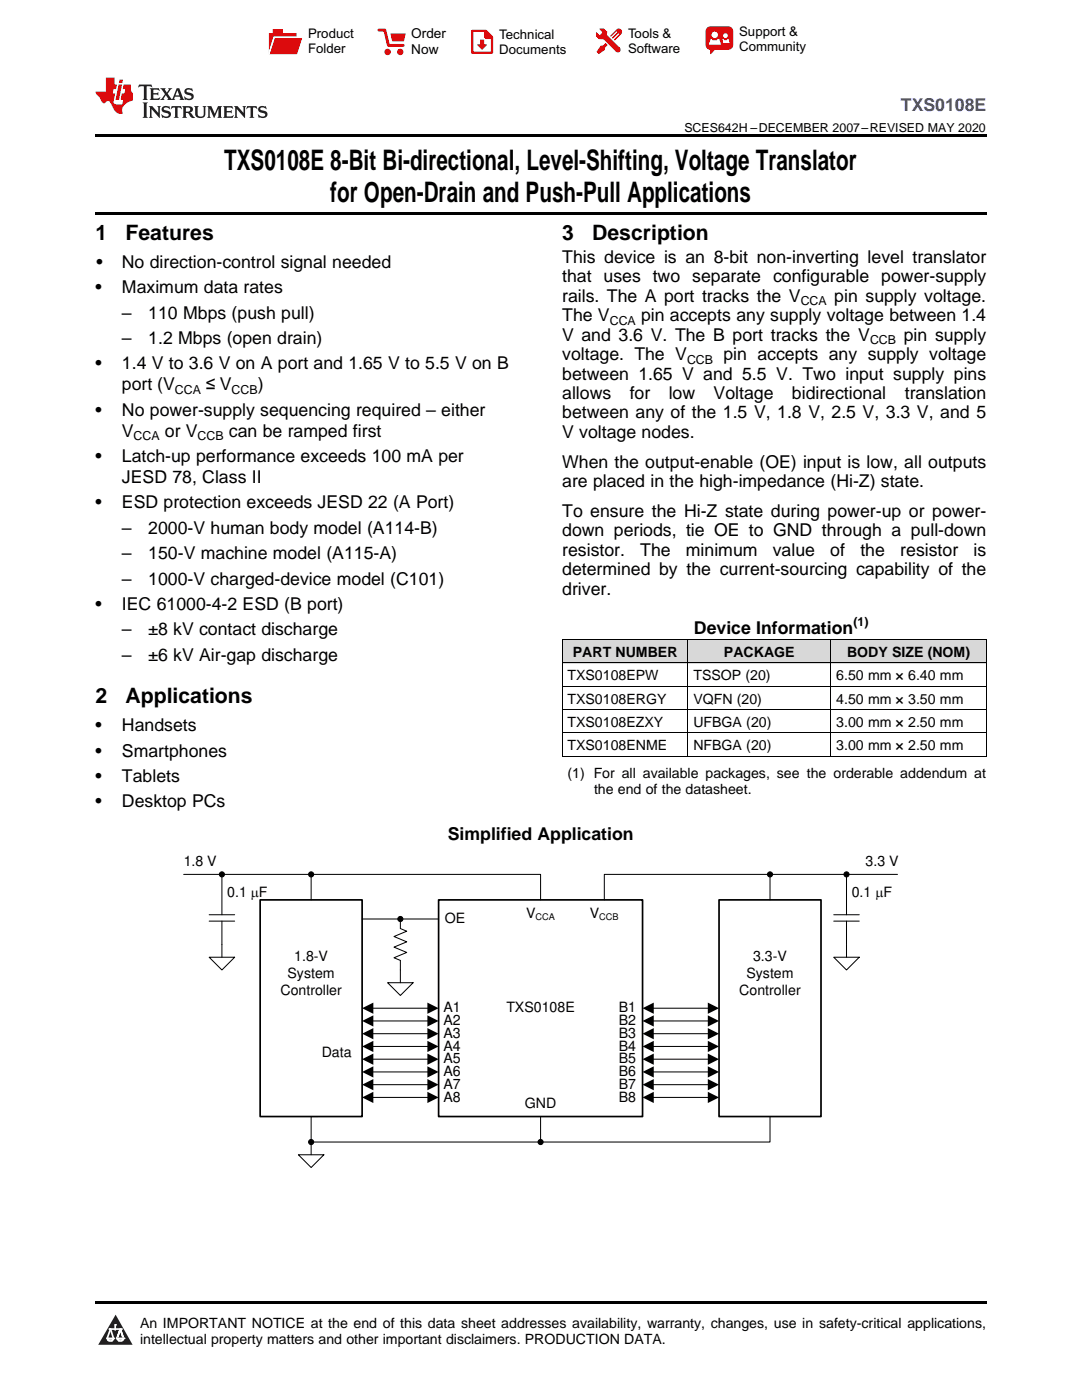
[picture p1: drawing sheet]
<svg xmlns="http://www.w3.org/2000/svg" width="216mm" height="279mm" viewBox="0 0 216 279" stroke-linecap="round" stroke-linejoin="round" font-family="sans-serif">
<defs><g id="words">
<g font-size="5.6">
<text x="44.7" y="33.9">TXS0108E 8-Bit Bi-directional, Level-Shifting, Voltage Translator</text>
<text x="65.9" y="40.3">for Open-Drain and Push-Pull Applications</text>
</g>
<g font-size="4.2">
<text x="19" y="47.8">1</text>
<text x="25" y="47.8">Features</text>
<text x="112.2" y="47.8">3</text>
<text x="118.2" y="47.8">Description</text>
<text x="19" y="140.3">2</text>
<text x="25" y="140.3">Applications</text>
</g>
<text font-size="3.5" fill="#00f" x="179.8" y="22.2">TXS0108E</text>
<g font-size="3.5">
<text x="19.2" y="53.5">•</text>
<text x="24.3" y="53.5">No direction-control signal needed</text>
<text x="112.2" y="52.5">This device is an 8-bit non-inverting level translator</text>
<text x="19" y="58.5">•</text>
<text x="24.3" y="58.5">Maximum data rates</text>
<text x="112.2" y="56.3">that uses two separate configurable power-supply</text>
<text x="24.3" y="63.6">–</text>
<text x="29.6" y="63.6">110 Mbps (push pull)</text>
<text x="112.2" y="60.2">rails. The A port tracks the V</text>
<text x="112.2" y="64.1">The V</text>
<text x="127.9" y="64.1">pin accepts any supply voltage between 1.4</text>
<text x="166.5" y="60.2">pin supply voltage.</text>
<text x="24.3" y="68.7">–</text>
<text x="29.6" y="68.7">1.2 Mbps (open drain)</text>
<text x="112.2" y="68">V and 3.6 V. The B port tracks the V</text>
<text x="112.2" y="71.9">voltage. The V</text>
<text x="144.4" y="71.9">pin accepts any supply voltage</text>
<text x="180.3" y="68">pin supply</text>
<text x="19" y="73.7">•</text>
<text x="24.3" y="73.7">1.4 V to 3.6 V on A port and 1.65 V to 5.5 V on B</text>
<text x="24.3" y="77.9">port (V</text>
<text x="41.1" y="77.9">≤ V</text>
<text x="51.4" y="77.9">)</text>
<text x="112.2" y="75.7">between 1.65 V and 5.5 V. Two input supply pins</text>
<text x="19" y="82.9">•</text>
<text x="24.3" y="82.9">No power-supply sequencing required – either</text>
<text x="112.2" y="79.6">allows</text>
<text x="112.2" y="83.5">between any of the 1.5 V, 1.8 V, 2.5 V, 3.3 V, and 5</text>
<text x="125.7" y="79.6">for</text>
<text x="133.4" y="79.6">low</text>
<text x="142.4" y="79.6">Voltage</text>
<text x="158" y="79.6">bidirectional</text>
<text x="180.5" y="79.6">translation</text>
<text x="24.3" y="87.2">V</text>
<text x="32.9" y="87.2">or V</text>
<text x="45.7" y="87.2">can be ramped first</text>
<text x="112.2" y="87.4">V voltage nodes.</text>
<text x="19" y="92.2">•</text>
<text x="24.3" y="92.2">Latch-up performance exceeds 100 mA per</text>
<text x="112.2" y="93.3">When the output-enable (OE) input is low, all outputs</text>
<text x="19" y="101.4">•</text>
<text x="24.3" y="96.4">JESD 78, Class II</text>
<text x="24.3" y="101.4">ESD protection exceeds JESD 22 (A Port)</text>
<text x="112.2" y="97.2">are placed in the high-impedance (Hi-Z) state.</text>
<text x="24.3" y="106.5">–</text>
<text x="29.6" y="106.5">2000-V human body model (A114-B)</text>
<text x="112.2" y="103.2">To ensure the Hi-Z state during power-up or power-</text>
<text x="112.2" y="107.1">down periods, tie OE to GND through a pull-down</text>
<text x="24.3" y="111.6">–</text>
<text x="29.6" y="111.6">150-V machine model (A115-A)</text>
<text x="112.2" y="110.9">resistor.</text>
<text x="127.8" y="110.9">The</text>
<text x="136.9" y="110.9">minimum</text>
<text x="154.2" y="110.9">value</text>
<text x="165.7" y="110.9">of</text>
<text x="171.7" y="110.9">the</text>
<text x="179.6" y="110.9">resistor</text>
<text x="194.3" y="110.9">is</text>
<text x="24.3" y="116.7">–</text>
<text x="29.6" y="116.7">1000-V charged-device model (C101)</text>
<text x="112.2" y="114.8">determined by the current-sourcing capability of the</text>
<text x="112.2" y="118.7">driver.</text>
<text x="19" y="121.7">•</text>
<text x="24.3" y="121.7">IEC 61000-4-2 ESD (B port)</text>
<text x="24.3" y="126.8">–</text>
<text x="24.3" y="131.8">–</text>
<text x="29.6" y="126.8">±8 kV contact discharge</text>
<text x="29.6" y="131.8">±6 kV Air-gap discharge</text>
<text x="138.5" y="126.4">Device Information</text>
<text x="19" y="146">•</text>
<text x="24.3" y="146">Handsets</text>
<text x="19" y="151">•</text>
<text x="19" y="156">•</text>
<text x="24.3" y="151">Smartphones</text>
<text x="24.3" y="156">Tablets</text>
<text x="19" y="161">•</text>
<text x="24.3" y="161">Desktop PCs</text>
<text x="89.4" y="167.7">Simplified Application</text>
</g>
<g font-size="2.8">
<text x="114.3" y="131.1">PART NUMBER</text>
<text x="144.5" y="131.1">PACKAGE</text>
<text x="169" y="131.1">BODY SIZE (NOM)</text>
<text x="113.2" y="135.7">TXS0108EPW</text>
<text x="138.4" y="135.7">TSSOP (20)</text>
<text x="166.9" y="135.7">6.50 mm × 6.40 mm</text>
<text x="113.2" y="140.4">TXS0108ERGY</text>
<text x="138.4" y="140.4">VQFN (20)</text>
<text x="166.9" y="140.4">4.50 mm × 3.50 mm</text>
<text x="113.2" y="145.1">TXS0108EZXY</text>
<text x="113.2" y="149.7">TXS0108ENME</text>
<text x="138.4" y="145.1">UFBGA (20)</text>
<text x="138.4" y="149.7">NFBGA (20)</text>
<text x="166.9" y="145.1">3.00 mm × 2.50 mm</text>
<text x="166.9" y="149.7">3.00 mm × 2.50 mm</text>
<text x="113.2" y="155.2">(1) For all available packages, see the orderable addendum at</text>
<text x="118.5" y="158.4">the end of the datasheet.</text>
<text x="36.6" y="172.8">1.8 V</text>
<text x="172.7" y="172.8">3.3 V</text>
<text x="45.3" y="179.1">0.1 PF</text>
<text x="170" y="179.1">0.1 PF</text>
<text x="88.8" y="184.3">OE</text>
<text x="105" y="183.2">V</text>
<text x="117.7" y="183.2">V</text>
<text x="58.7" y="191.9">1.8-V</text>
<text x="150.3" y="191.9">3.3-V</text>
<text x="57.4" y="195.3">System</text>
<text x="148.9" y="195.3">System</text>
<text x="56" y="198.7">Controller</text>
<text x="88.5" y="202.1">A1</text>
<text x="101" y="202.1">TXS0108E</text>
<text x="123.5" y="202.1">B1</text>
<text x="147.5" y="198.7">Controller</text>
<text x="88.5" y="204.6">A2</text>
<text x="88.5" y="207.1">A3</text>
<text x="88.5" y="209.7">A4</text>
<text x="123.5" y="204.6">B2</text>
<text x="123.5" y="207.1">B3</text>
<text x="123.5" y="209.7">B4</text>
<text x="64.2" y="211">Data</text>
<text x="88.5" y="212.2">A5</text>
<text x="88.5" y="214.8">A6</text>
<text x="123.5" y="212.2">B5</text>
<text x="123.5" y="214.8">B6</text>
<text x="88.5" y="217.3">A7</text>
<text x="88.5" y="219.9">A8</text>
<text x="104.7" y="221.1">GND</text>
<text x="123.5" y="217.3">B7</text>
<text x="123.5" y="219.9">B8</text>
<text x="27.9" y="265">An IMPORTANT NOTICE at the end of this data sheet addresses availability, warranty, changes, use in safety-critical applications,</text>
<text x="27.9" y="268.2">intellectual property matters and other important disclaimers. PRODUCTION DATA.</text>
</g>
<g font-size="2.7">
<text x="82.1" y="7.7">Order</text>
<text x="82.1" y="10.7">Now</text>
</g>
<g font-size="2.6">
<text x="61.5" y="7.6">Product</text>
<text x="61.5" y="10.6">Folder</text>
<text x="99.6" y="7.8">Technical</text>
<text x="99.6" y="10.8">Documents</text>
<text x="125.3" y="7.6">Tools &amp;</text>
<text x="125.3" y="10.6">Software</text>
<text x="147.5" y="7.2">Support &amp;</text>
<text x="147.5" y="10.2">Community</text>
</g>
<g font-size="2.5">
<text x="136.6" y="26.3">SCES642H –DECEMBER 2007–REVISED MAY 2020</text>
<text x="121.7" y="64.8">CCA</text>
<text x="159.8" y="60.9">CCA</text>
<text x="173.6" y="68.7">CCB</text>
<text x="137.1" y="72.6">CCB</text>
<text x="34.9" y="78.6">CCA</text>
<text x="46.2" y="78.6">CCB</text>
<text x="26.7" y="87.9">CCA</text>
<text x="39.4" y="87.9">CCB</text>
<text x="170.3" y="125">(1)</text>
</g>
<g font-size="1.8">
<text x="106.9" y="183.5">CCA</text>
<text x="119.6" y="183.5">CCB</text>
</g>
</g></defs>
<g fill="#d8d8d8">
<path d="M112.2 127.7h25.1v4.7h-25.1z"/>
<path d="M137.3 127.7h28.5v4.7h-28.5z"/>
<path d="M165.8 127.7h31v4.7h-31z"/>
</g>
<path d="M23.1 262.4l3.4 6h-6.9z" fill-rule="evenodd" fill="#231f20"/>
<path d="M21.4 267.1h1.2l-.3 .5h-.3a.55 .55 0 0 1-.6-.5z" fill-rule="evenodd" fill="#fff"/>
<path d="M21.4 267.1h1.2l-.3 .5h-.3a.55 .55 0 0 1-.6-.5z" fill="none" stroke="#231f20" stroke-width=".34"/>
<path d="M21.4 267.1l1.2 .1-.3 .4h-.5z" fill="none" stroke="#fff" stroke-width=".34"/>
<path d="M23 265.3h.1" fill="none" stroke="#fff" stroke-width=".34"/>
<path d="M23 264.4v.9z" fill="#fff"/>
<path d="M23 264.4v.9z" fill="none" stroke="#fff" stroke-width=".34"/>
<circle cx="23" cy="264.4" r=".17" fill="#fff"/>
<path d="M21.9 265.2h.1" fill="none" stroke="#fff" stroke-width=".34"/>
<path d="M21.9 265.2h2.3z" fill="#fff"/>
<path d="M21.9 265.2h2.3z" fill="none" stroke="#fff" stroke-width=".34"/>
<circle cx="24.2" cy="265.2" r=".17" fill="#fff"/>
<path d="M23.3 267.1h.1" fill="none" stroke="#fff" stroke-width=".34"/>
<path d="M24 265.2l-.7 1.9z" fill-rule="evenodd" fill="#fff"/>
<path d="M24 265.2l-.7 1.9z" fill="none" stroke="#fff" stroke-width=".34"/>
<path d="M24 265.2l.7 1.9z" fill-rule="evenodd" fill="#fff"/>
<path d="M24 265.2l.7 1.9z" fill="none" stroke="#fff" stroke-width=".34"/>
<path d="M24.6 267.1h.1" fill="none" stroke="#fff" stroke-width=".34"/>
<circle cx="21.4" cy="267.1" r=".17" fill="#fff"/>
<path d="M22.1 265.2l-.7 1.9z" fill="#fff"/>
<path d="M22.1 265.2l-.7 1.9z" fill="none" stroke="#fff" stroke-width=".34"/>
<path d="M22.1 265.2l.5 1.9z" fill="#fff"/>
<path d="M22.1 265.2l.5 1.9z" fill="none" stroke="#fff" stroke-width=".34"/>
<circle cx="22.6" cy="267.1" r=".17" fill="#fff"/>
<path d="M23.4 267.1h1.3a.65 .65 0 0 1-.7 .5 .65 .65 0 0 1-.6-.5z" fill-rule="evenodd" fill="#fff"/>
<path d="M23.4 267.1h1.3a.65 .65 0 0 1-.7 .5 .65 .65 0 0 1-.6-.5z" fill="none" stroke="#231f20" stroke-width=".34"/>
<path d="M23.4 267.1h1.3l-.4 .5h-.6z" fill="none" stroke="#fff" stroke-width=".34"/>
<path d="M23.3 267.1h.1" fill="none" stroke="#fff" stroke-width=".34"/>
<circle cx="24.7" cy="267.1" r=".17" fill="#fff"/>
<path d="M19 26.8h177.8v.6h-177.8zM19 42.3h177.8v.5h-177.8zM19 259.7h177.8v.5h-177.8z" fill="#000"/>
<path d="M51.9 179.6h20.4v43.2h-20.4zM87.5 179.6h40.7v43.2h-40.7zM143.5 179.6h20.3v43.2h-20.3z" fill="none" stroke="#000" stroke-width=".34"/>
<g fill="#000">
<path d="M72.3 201.2l2.2-1.1v2.2zM72.3 203.8l2.2-1.2v2.3zM72.3 206.3l2.2-1.1v2.2zM72.3 208.8l2.2-1.1v2.3zM72.3 211.4l2.2-1.1v2.2zM72.3 213.9l2.2-1.1v2.2zM72.3 216.5l2.2-1.1v2.2zM85.3 200.1l2.2 1.1-2.2 1.1zM85.3 202.6l2.2 1.2-2.2 1.1zM85.3 205.2l2.2 1.1-2.2 1.1zM85.3 207.7l2.2 1.1-2.2 1.2zM85.3 210.3l2.2 1.1-2.2 1.1z"/>
<path d="M85.3 212.8l2.2 1.1-2.2 1.1zM85.3 215.4l2.2 1.1-2.2 1.1zM85.3 217.9l2.2 1.1-2.2 1.1zM128.2 201.2l2.3-1.1v2.2zM128.2 203.8l2.3-1.2v2.3zM128.2 206.3l2.3-1.1v2.2zM128.2 208.8l2.3-1.1v2.3zM128.2 211.4l2.3-1.1v2.2zM128.2 213.9l2.3-1.1v2.2zM128.2 216.5l2.3-1.1v2.2zM141.2 200.1l2.3 1.1-2.3 1.1zM141.2 202.6l2.3 1.2-2.3 1.1z"/>
<path d="M141.2 205.2l2.3 1.1-2.3 1.1zM141.2 207.7l2.3 1.1-2.3 1.2zM141.2 210.3l2.3 1.1-2.3 1.1zM141.2 212.8l2.3 1.1-2.3 1.1zM141.2 215.4l2.3 1.1-2.3 1.1zM141.2 217.9l2.3 1.1-2.3 1.1zM72.3 219l2.2-1.1v2.2zM128.2 219l2.3-1.1v2.2z"/>
<circle cx="44.3" cy="174.5" r=".51"/>
<circle cx="62.1" cy="174.5" r=".51"/>
<circle cx="153.6" cy="174.5" r=".51"/>
<circle cx="168.9" cy="174.5" r=".51"/>
<circle cx="79.9" cy="183.4" r=".51"/>
<circle cx="62.1" cy="227.9" r=".51"/>
<circle cx="107.9" cy="227.9" r=".51"/>
</g>
<g fill="none" stroke="#000" stroke-width=".2">
<path d="M112.2 137h84.6M112.2 132.3h84.6M112.2 127.7h84.6M112.2 127.7v23.3M137.2 127.7v23.3M165.8 127.7v23.3M196.8 127.7v23.3M112.2 150.9h84.6M112.2 146.3h84.6M112.2 141.6h84.6M36.6 174.5h25.5M44.3 174.5v8.1"/>
<path d="M62.1 174.5h45.8v5.1M62.1 174.5v5.1M153.6 174.5h-33v5.1M153.6 174.5v5.1M153.6 174.5h25.5M168.9 174.5v8.1M41.7 191h5.1l-2.5 2.6zM41.7 183.8h5.1M41.7 182.6h5.1M44.3 183.8v7.2M72.3 183.4h15.2M77.3 196.1h5.1l-2.5 2.6z"/>
<path d="M79.9 183.4v1.9l1.3 .5-2.6 1.1 2.6 1.1-2.6 1 2.6 1.1-2.6 1 1.3 .6v4.4M166.4 191h5.1l-2.6 2.6zM166.4 183.8h5.1M166.4 182.6h5.1M168.9 183.8v7.2M74.2 201.2h11.4M74.2 203.8h11.4M74.2 206.3h11.4M74.2 208.8h11.4M74.2 211.4h11.4M74.2 213.9h11.4M74.2 216.5h11.4"/>
<path d="M74.2 219h11.4M130.2 201.2h11.3M130.2 203.8h11.3M130.2 206.3h11.3M130.2 208.8h11.3M130.2 211.4h11.3M130.2 213.9h11.3M130.2 216.5h11.3M130.2 219h11.3M59.5 230.5h5.1l-2.5 2.5zM62.1 227.9h45.8M62.1 227.9v2.6"/>
<path d="M63.4 222.8h-1.3v5.1M107.9 222.8v5.1M153.6 222.8v5.1h-45.7"/>
<circle cx="44.3" cy="174.5" r=".51"/>
<circle cx="62.1" cy="174.5" r=".51"/>
<circle cx="153.6" cy="174.5" r=".51"/>
<circle cx="168.9" cy="174.5" r=".51"/>
<circle cx="79.9" cy="183.4" r=".51"/>
<circle cx="62.1" cy="227.9" r=".51"/>
<circle cx="107.9" cy="227.9" r=".51"/>
</g>
<path d="M27.7 16.9l-.1 .6 .6-.3h.5v.2v2.2l-.2 .4h1l-.2-.4v-2.2v-.2h.5l.6 .3-.2-.6zM29.9 17.6l.2 .4v1.6l-.2 .4h1.9l.1-.6a1.09 1.09 0 0 1-1.3 .1v-.6h.6l.4 .2v-.7l-.2 .2h-.8v-.6l.2-.1a1.01 1.01 0 0 1 1 .3l-.1-.6zM32 17.6l.9 1.2-1 1.2h.9l-.2-.3 .5-.7 .5 .7-.3 .3h1.7l-.2-.3 .1-.4h1l.1 .4-.2 .3h1l-.3-.4-.7-2h-.5l-1 2.2-.8-1.1 .9-1.1h-.9l.2 .2-.4 .7-.4-.7 .2-.2zM35.4 18l.4 1h-.8zM37 17.7a.66 .66 0 0 0-.2 .8 .66 .66 0 0 0 .6 .4l.7 .2 .1 .2a.8 .8 0 0 1-.7 .4 .8 .8 0 0 1-.7-.5l.1 .8 .2-.2a.94 .94 0 0 0 1.1 .1 .94 .94 0 0 0 .4-.9 1.48 1.48 0 0 0-1.3-.6v-.4a1.1 1.1 0 0 1 1.2 .2l-.2-.6-.2 .1-.5-.1zM28.5 20.4l.2 .4v2.3l-.2 .4h1l-.2-.4v-2.3l.2-.4zM29.7 21.2l.2 .4v1.5l-.2 .4h.8l-.3-.4 .1-1.3 1.6 1.8v-2l.2-.4h-.7l.2 .2v1.1l-1.2-1.3zM32.5 21.3a.66 .66 0 0 0-.2 .8 .66 .66 0 0 0 .6 .4l.6 .2 .2 .2a.8 .8 0 0 1-.8 .4 .8 .8 0 0 1-.7-.5l.2 .7 .2-.1a.94 .94 0 0 0 1 .1 .94 .94 0 0 0 .5-1 1.47 1.47 0 0 0-1.3-.6l-.1-.3a1.1 1.1 0 0 1 1.3 .2l-.2-.6-.2 .1-.5-.2zM34.3 21.2l-.2 .6a.64 .64 0 0 1 .8-.3v1.6l-.2 .4h1l-.3-.4 .1-1.6a.66 .66 0 0 1 .8 .3l-.2-.6zM36.3 21.2l.3 .4v1.5l-.3 .4h1l-.2-.2v-.7h.5l.1 .1a.8 .8 0 0 0 1.2 .7l-1-1a.62 .62 0 0 0 .6-.5 .62 .62 0 0 0-.6-.7zM37.1 21.5h.1a.48 .48 0 0 1 .6 0 .48 .48 0 0 1 .1 .6l-.2 .1-.6 .1zM38.7 21.2l.2 .2a2.29 2.29 0 0 0 .4 2 1.05 1.05 0 0 0 1.7-.7v-1.3l.2-.2h-.8l.2 .4v1.1a.61 .61 0 0 1-.6 .6 .61 .61 0 0 1-.6-.6v-1.1l.3-.4zM41.3 21.2l.3 .4v1.5l-.3 .4h.8l-.2-.4v-1.4l.8 1.9 .9-1.9v1.4l-.2 .4h.9l-.2-.4v-1.5l.2-.4h-.8l-.7 1.5-.6-1.5zM44.5 21.2l.2 .4v1.5l-.2 .4h1.9l.2-.6a1.1 1.1 0 0 1-1.4 .2v-.7h.6l.4 .2v-.6l-.2 .1-.8 .1v-.6l.2-.1a1.02 1.02 0 0 1 1.1 .2l-.2-.5zM46.7 21.2l.2 .4v1.5l-.2 .4h.8l-.3-.4 .1-1.3 1.6 1.8v-2l.2-.4h-.7l.2 .2v1.1l-1.2-1.3zM49.3 21.2l-.1 .6a.64 .64 0 0 1 .8-.3v1.6l-.3 .4h1l-.2-.4v-1.6a.66 .66 0 0 1 .8 .3l-.1-.6zM51.7 21.3a.66 .66 0 0 0-.2 .7 .66 .66 0 0 0 .7 .5l.6 .2 .1 .2a.8 .8 0 0 1-.7 .4 .8 .8 0 0 1-.7-.5l.1 .7 .2-.1a.94 .94 0 0 0 1.1 .1 .94 .94 0 0 0 .4-1 1.48 1.48 0 0 0-1.2-.6l-.1-.3a1.1 1.1 0 0 1 1.2 .2l-.2-.6-.1 .1-.6-.2z" fill="#231f20"/>
<path d="M21.1 15.5v2.8h-2v.4l.9 .9a.96 .96 0 0 0 1 1 .59 .59 0 0 1 .5-.4 .59 .59 0 0 1 .5 .3l.4 .8a1.61 1.61 0 0 0 2.1 1.3 1.63 1.63 0 0 1 1.1-2.2l.9-.3v-1.5a1.6 1.6 0 0 1-.4-1.7h-1.4l-.2 .9h.5l-.2 .8h-.5l-.2 1v.3h.5l-.2 .9h-.7a.74 .74 0 0 1-1-.6l.3-1.6h-.5l.2-.8h.5l.1-.9h-.4v-1.4zM23.7 16.9l-.7 3h.8l.6-3zM23.8 15.9l-.1 .7h.7l.2-.7z" fill="#ee1d23"/>
<g fill="#d60000">
<path d="M54.4 5.8h2v.8h2.8v4.2h-5.5v-4.2h.7z" fill-rule="evenodd"/>
<path d="M54.7 7.5h5.6l-1 3.3h-5.6z" fill-rule="evenodd"/>
</g>
<path d="M54.6 7.4h5.8l-.1 .1h-5.5l-1.1 3.3z" fill-rule="evenodd" fill="#fff"/>
<path d="M54.6 7.4h5.8l-.1 .1h-5.5l-1.1 3.3z" fill="none" stroke="#fff" stroke-width=".2"/>
<path d="M75.6 6h1.2l.7 3.1h3" fill="none" stroke="#d60000" stroke-width=".56"/>
<g fill="#d60000">
<path d="M77.9 6.7h3.1l-.4 1.5h-2.3z" fill-rule="evenodd"/>
<circle cx="77.3" cy="10.4" r=".64"/>
<circle cx="79.9" cy="10.4" r=".64"/>
</g>
<path d="M94.2 6.2h2.7l1.3 1.2v3.1h-4z" fill="none" stroke="#d60000" stroke-width=".44"/>
<g fill="#d60000">
<path d="M95.8 7.9h.8v1h.6l-1 1.1-1-1v-.1h.6z" fill-rule="evenodd"/>
<path d="M96.6 6.2h.3l1.3 1.2v.4h-1.3l-.3-.4z" fill-rule="evenodd"/>
<path d="M119.6 5.7h.9l.6 .6 .1 .7 2.5 2.5-.8 .8-2.3-2.3-1.1-.2-.6-.6v-.8l.7 .6 .5-.4v-.2l-.4-.5z" fill-rule="evenodd"/>
<path d="M119.9 9.1h.4l.5-.5 .4 .4-.5 .5v.4l-1.2 .9-.5-.5z" fill-rule="evenodd"/>
<path d="M123 5.9a.67 .67 0 0 1 .9 0 .67 .67 0 0 1 0 .9z" fill-rule="evenodd"/>
<path d="M123 5.9l.9 .9-1.2 1.2h-.2l.1-.2 .9-.9 .1-.2h-.3l-.9 1h-.2v-.2l.9-1 .1-.2h-.3l-.9 1h-.2v-.2z" fill-rule="evenodd"/>
<circle cx="123.3" cy="9.9" r=".54"/>
</g>
<path d="M121.1 6.3l-.1 .7" fill="none" stroke="#d60000" stroke-width=".2"/>
<g fill="#d60000">
<path d="M141.1 5.5l.6-.2h3.6a.95 .95 0 0 1 1 .9v2.8a.95 .95 0 0 1-1 .9h-3.6a.95 .95 0 0 1-.9-.9v-2.8z" fill-rule="evenodd"/>
<path d="M141.7 9.9h.9l-.7 .9h-.2z" fill-rule="evenodd"/>
</g>
<g fill="#fff">
<path d="M144.3 8.6h1.3z"/>
<path d="M141.8 7.8h.3l.1 .2h.8l.2-.2h.3l.4 1.1h-2.5z" fill-rule="evenodd"/>
<path d="M144.2 7.8h.2l.2 .2h.4l.2-.2h.2l.2 .8h-1.3z" fill-rule="evenodd"/>
<circle cx="142.6" cy="6.9" r=".65"/>
<circle cx="144.8" cy="7.1" r=".48"/>
</g>
<use href="#words"/>
</svg>
